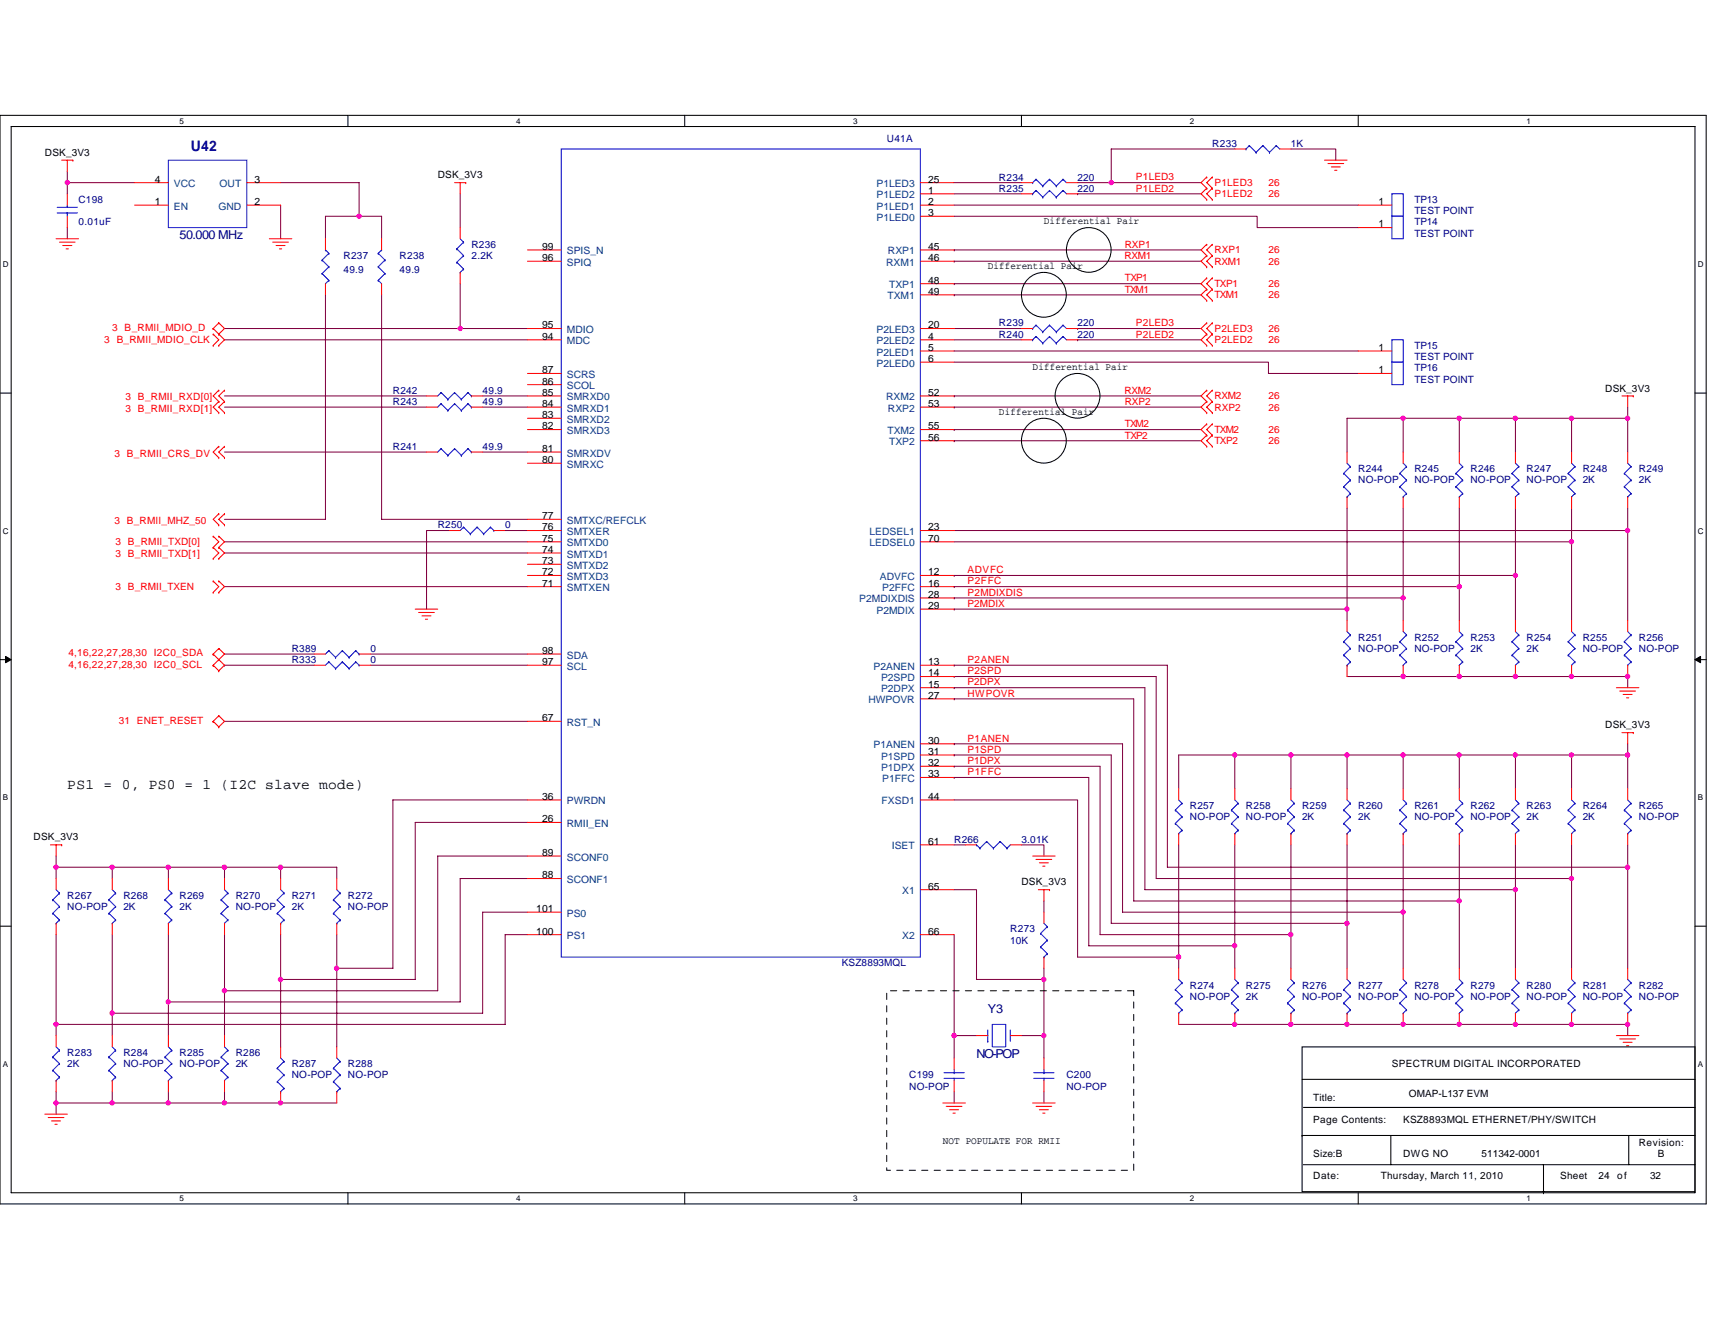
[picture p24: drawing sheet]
<svg xmlns="http://www.w3.org/2000/svg" width="279mm" height="216mm" viewBox="0 0 279 216" stroke-linecap="round" stroke-linejoin="round" font-family="sans-serif">
<defs><g id="words">
<text font-size="2.4" fill="#000080" x="31.1" y="24.6">U42</text>
<text font-size="2.4" x="11" y="128.5">PS1 = 0, PS0 = 1 (I2C slave mode)</text>
<g font-size="2" fill="#000080">
<text x="29.3" y="38.9">50.000 MHz</text>
<text x="160.9" y="165.1">Y3</text>
<text x="159.1" y="172.4">NO-POP</text>
</g>
<g font-size="1.7">
<text x="25.2" y="29.7">4</text>
<text x="41.5" y="29.7">3</text>
<text x="151.2" y="29.7">25</text>
<text x="25.2" y="33.4">1</text>
<text x="41.5" y="33.4">2</text>
<text x="151.2" y="31.6">1</text>
<text x="151.2" y="33.4">2</text>
<text x="151.2" y="35.2">3</text>
<text x="224.6" y="33.4">1</text>
<text x="88.3" y="40.7">99</text>
<text x="151.2" y="40.7">45</text>
<text x="224.6" y="37.1">1</text>
<text x="88.3" y="42.5">96</text>
<text x="151.2" y="46.2">48</text>
<text x="151.2" y="42.5">46</text>
<text x="88.3" y="53.5">95</text>
<text x="151.2" y="53.5">20</text>
<text x="151.2" y="48">49</text>
<text x="88.3" y="55.4">94</text>
<text x="151.2" y="55.4">4</text>
<text x="151.2" y="57.2">5</text>
<text x="151.2" y="59">6</text>
<text x="224.6" y="57.2">1</text>
<text x="88.3" y="60.8">87</text>
<text x="88.3" y="62.7">86</text>
<text x="88.3" y="64.5">85</text>
<text x="151.2" y="64.5">52</text>
<text x="224.6" y="60.8">1</text>
<text x="88.3" y="66.3">84</text>
<text x="88.3" y="68.1">83</text>
<text x="88.3" y="70">82</text>
<text x="151.2" y="71.8">56</text>
<text x="151.2" y="70">55</text>
<text x="151.2" y="66.3">53</text>
<text x="88.3" y="73.6">81</text>
<text x="88.3" y="75.5">80</text>
<text x="88.3" y="84.6">77</text>
<text x="88.3" y="86.4">76</text>
<text x="88.3" y="88.3">75</text>
<text x="151.2" y="86.4">23</text>
<text x="151.2" y="88.3">70</text>
<text x="88.3" y="90.1">74</text>
<text x="88.3" y="91.9">73</text>
<text x="88.3" y="93.7">72</text>
<text x="88.3" y="95.6">71</text>
<text x="151.2" y="93.7">12</text>
<text x="151.2" y="95.6">16</text>
<text x="151.2" y="97.4">28</text>
<text x="151.2" y="99.2">29</text>
<text x="88.3" y="106.6">98</text>
<text x="88.3" y="108.4">97</text>
<text x="151.2" y="110.2">14</text>
<text x="151.2" y="112">15</text>
<text x="151.2" y="108.4">13</text>
<text x="151.2" y="113.9">27</text>
<text x="88.3" y="117.5">67</text>
<text x="151.2" y="123">31</text>
<text x="151.2" y="124.8">32</text>
<text x="151.2" y="121.2">30</text>
<text x="88.3" y="130.3">36</text>
<text x="151.2" y="130.3">44</text>
<text x="151.2" y="126.7">33</text>
<text x="88.3" y="134">26</text>
<text x="151.2" y="137.6">61</text>
<text x="88.3" y="139.5">89</text>
<text x="88.3" y="143.1">88</text>
<text x="87.4" y="148.6">101</text>
<text x="151.2" y="144.9">65</text>
<text x="87.4" y="152.3">100</text>
<text x="151.2" y="152.3">66</text>
</g>
<g font-size="1.7" fill="#004080">
<text x="28.3" y="30.5">VCC</text>
<text x="28.3" y="34.2">EN</text>
<text x="35.6" y="34.2">GND</text>
<text x="35.8" y="30.5">OUT</text>
<text x="142.8" y="32.3">P1LED2</text>
<text x="142.8" y="34.2">P1LED1</text>
<text x="142.8" y="36">P1LED0</text>
<text x="142.8" y="30.5">P1LED3</text>
<text x="92.4" y="41.5">SPIS_N</text>
<text x="144.7" y="41.5">RXP1</text>
<text x="92.4" y="43.3">SPIQ</text>
<text x="144.4" y="43.3">RXM1</text>
<text x="144.8" y="47">TXP1</text>
<text x="144.6" y="48.8">TXM1</text>
<text x="92.4" y="54.3">MDIO</text>
<text x="92.4" y="56.1">MDC</text>
<text x="142.8" y="56.1">P2LED2</text>
<text x="142.8" y="57.9">P2LED1</text>
<text x="142.8" y="59.8">P2LED0</text>
<text x="142.8" y="54.3">P2LED3</text>
<text x="92.4" y="61.6">SCRS</text>
<text x="92.4" y="63.4">SCOL</text>
<text x="92.4" y="65.3">SMRXD0</text>
<text x="144.4" y="65.3">RXM2</text>
<text x="92.4" y="67.1">SMRXD1</text>
<text x="92.4" y="68.9">SMRXD2</text>
<text x="92.4" y="70.7">SMRXD3</text>
<text x="144.6" y="70.7">TXM2</text>
<text x="144.7" y="67.1">RXP2</text>
<text x="92.4" y="74.4">SMRXDV</text>
<text x="92.4" y="76.2">SMRXC</text>
<text x="144.8" y="72.6">TXP2</text>
<text x="92.4" y="85.4">SMTXC/REFCLK</text>
<text x="92.4" y="87.2">SMTXER</text>
<text x="92.4" y="89">SMTXD0</text>
<text x="141.7" y="87.2">LEDSEL1</text>
<text x="141.7" y="89">LEDSEL0</text>
<text x="92.4" y="90.8">SMTXD1</text>
<text x="92.4" y="92.7">SMTXD2</text>
<text x="92.4" y="94.5">SMTXD3</text>
<text x="143.4" y="94.5">ADVFC</text>
<text x="92.4" y="96.3">SMTXEN</text>
<text x="140" y="98.2">P2MDIXDIS</text>
<text x="142.8" y="100">P2MDIX</text>
<text x="143.7" y="96.3">P2FFC</text>
<text x="92.4" y="107.3">SDA</text>
<text x="92.4" y="109.1">SCL</text>
<text x="142.3" y="109.1">P2ANEN</text>
<text x="143.5" y="111">P2SPD</text>
<text x="143.5" y="112.8">P2DPX</text>
<text x="92.4" y="118.3">RST_N</text>
<text x="141.5" y="114.6">HWPOVR</text>
<text x="142.3" y="121.9">P1ANEN</text>
<text x="143.5" y="123.8">P1SPD</text>
<text x="143.5" y="125.6">P1DPX</text>
<text x="92.4" y="131.1">PWRDN</text>
<text x="143.6" y="131.1">FXSD1</text>
<text x="143.7" y="127.4">P1FFC</text>
<text x="92.4" y="134.7">RMII_EN</text>
<text x="92.4" y="140.2">SCONF0</text>
<text x="92.4" y="143.9">SCONF1</text>
<text x="145.3" y="138.4">ISET</text>
<text x="92.4" y="149.4">PS0</text>
<text x="147" y="145.7">X1</text>
<text x="92.4" y="153">PS1</text>
<text x="147" y="153">X2</text>
</g>
<g font-size="1.6" fill="#000080">
<text x="144.5" y="23.2">U41A</text>
<text x="197.5" y="23.9">R233</text>
<text x="210.3" y="23.9">1K</text>
<text x="162.8" y="29.4">R234</text>
<text x="175.6" y="29.4">220</text>
<text x="12.8" y="33.1">C198</text>
<text x="162.8" y="31.2">R235</text>
<text x="175.6" y="31.2">220</text>
<text x="230.4" y="33.1">TP13</text>
<text x="230.4" y="34.9">TEST POINT</text>
<text x="12.8" y="36.7">0.01uF</text>
<text x="76.8" y="40.4">R236</text>
<text x="230.4" y="36.7">TP14</text>
<text x="230.4" y="38.6">TEST POINT</text>
<text x="56" y="42.2">R237</text>
<text x="56" y="44.4">49.9</text>
<text x="65.1" y="42.2">R238</text>
<text x="65.1" y="44.4">49.9</text>
<text x="76.8" y="42.2">2.2K</text>
<text x="162.8" y="53.2">R239</text>
<text x="175.6" y="53.2">220</text>
<text x="162.8" y="55">R240</text>
<text x="175.6" y="55">220</text>
<text x="230.4" y="56.9">TP15</text>
<text x="230.4" y="58.7">TEST POINT</text>
<text x="64" y="66">R243</text>
<text x="64" y="64.2">R242</text>
<text x="78.6" y="66">49.9</text>
<text x="78.6" y="64.2">49.9</text>
<text x="230.4" y="60.5">TP16</text>
<text x="230.4" y="62.3">TEST POINT</text>
<text x="64" y="73.3">R241</text>
<text x="78.6" y="73.3">49.9</text>
<text x="221.3" y="77">R244</text>
<text x="230.4" y="77">R245</text>
<text x="239.6" y="77">R246</text>
<text x="248.7" y="77">R247</text>
<text x="257.9" y="77">R248</text>
<text x="267" y="77">R249</text>
<text x="221.3" y="78.8">NO-POP</text>
<text x="230.4" y="78.8">NO-POP</text>
<text x="239.6" y="78.8">NO-POP</text>
<text x="248.7" y="78.8">NO-POP</text>
<text x="257.9" y="78.8">2K</text>
<text x="267" y="78.8">2K</text>
<text x="71.3" y="86.1">R250</text>
<text x="82.3" y="86.1">0</text>
<text x="47.5" y="106.2">R389</text>
<text x="60.3" y="106.2">0</text>
<text x="221.3" y="104.4">R251</text>
<text x="221.3" y="106.2">NO-POP</text>
<text x="230.4" y="104.4">R252</text>
<text x="230.4" y="106.2">NO-POP</text>
<text x="239.6" y="104.4">R253</text>
<text x="239.6" y="106.2">2K</text>
<text x="248.7" y="104.4">R254</text>
<text x="248.7" y="106.2">2K</text>
<text x="257.9" y="104.4">R255</text>
<text x="257.9" y="106.2">NO-POP</text>
<text x="267" y="104.4">R256</text>
<text x="267" y="106.2">NO-POP</text>
<text x="47.5" y="108.1">R333</text>
<text x="60.3" y="108.1">0</text>
<text x="193.8" y="131.8">R257</text>
<text x="203" y="131.8">R258</text>
<text x="212.1" y="131.8">R259</text>
<text x="221.3" y="131.8">R260</text>
<text x="230.4" y="131.8">R261</text>
<text x="239.6" y="131.8">R262</text>
<text x="248.7" y="131.8">R263</text>
<text x="257.9" y="131.8">R264</text>
<text x="267" y="131.8">R265</text>
<text x="155.4" y="137.3">R266</text>
<text x="166.4" y="137.3">3.01K</text>
<text x="193.8" y="133.6">NO-POP</text>
<text x="203" y="133.6">NO-POP</text>
<text x="212.1" y="133.6">2K</text>
<text x="221.3" y="133.6">2K</text>
<text x="230.4" y="133.6">NO-POP</text>
<text x="239.6" y="133.6">NO-POP</text>
<text x="248.7" y="133.6">2K</text>
<text x="257.9" y="133.6">2K</text>
<text x="267" y="133.6">NO-POP</text>
<text x="11" y="146.5">R267</text>
<text x="11" y="148.3">NO-POP</text>
<text x="20.1" y="146.5">R268</text>
<text x="20.1" y="148.3">2K</text>
<text x="29.3" y="146.5">R269</text>
<text x="29.3" y="148.3">2K</text>
<text x="38.4" y="146.5">R270</text>
<text x="38.4" y="148.3">NO-POP</text>
<text x="47.5" y="146.5">R271</text>
<text x="47.5" y="148.3">2K</text>
<text x="56.7" y="146.5">R272</text>
<text x="56.7" y="148.3">NO-POP</text>
<text x="164.6" y="151.9">R273</text>
<text x="164.6" y="153.8">10K</text>
<text x="137.2" y="157.4">KSZ8893MQL</text>
<text x="193.8" y="161.1">R274</text>
<text x="203" y="161.1">R275</text>
<text x="212.1" y="161.1">R276</text>
<text x="221.3" y="161.1">R277</text>
<text x="230.4" y="161.1">R278</text>
<text x="239.6" y="161.1">R279</text>
<text x="248.7" y="161.1">R280</text>
<text x="257.9" y="161.1">R281</text>
<text x="267" y="161.1">R282</text>
<text x="193.8" y="162.9">NO-POP</text>
<text x="203" y="162.9">2K</text>
<text x="212.1" y="162.9">NO-POP</text>
<text x="221.3" y="162.9">NO-POP</text>
<text x="230.4" y="162.9">NO-POP</text>
<text x="239.6" y="162.9">NO-POP</text>
<text x="248.7" y="162.9">NO-POP</text>
<text x="257.9" y="162.9">NO-POP</text>
<text x="267" y="162.9">NO-POP</text>
<text x="11" y="172.1">R283</text>
<text x="11" y="173.9">2K</text>
<text x="20.1" y="172.1">R284</text>
<text x="20.1" y="173.9">NO-POP</text>
<text x="29.3" y="172.1">R285</text>
<text x="29.3" y="173.9">NO-POP</text>
<text x="38.4" y="172.1">R286</text>
<text x="38.4" y="173.9">2K</text>
<text x="47.5" y="173.9">R287</text>
<text x="56.7" y="173.9">R288</text>
<text x="47.5" y="175.7">NO-POP</text>
<text x="56.7" y="175.7">NO-POP</text>
<text x="148.1" y="175.7">C199</text>
<text x="148.1" y="177.5">NO-POP</text>
<text x="173.7" y="175.7">C200</text>
<text x="173.7" y="177.5">NO-POP</text>
</g>
<g font-size="1.6">
<text x="7.3" y="25.4">DSK_3V3</text>
<text x="71.3" y="29">DSK_3V3</text>
<text x="170.1" y="36.5">Differential Pair</text>
<text x="160.9" y="43.8">Differential Pair</text>
<text x="168.2" y="60.3">Differential Pair</text>
<text x="261.5" y="63.8">DSK_3V3</text>
<text x="162.8" y="67.6">Differential Pair</text>
<text x="261.5" y="118.7">DSK_3V3</text>
<text x="5.5" y="136.9">DSK_3V3</text>
<text x="166.4" y="144.3">DSK_3V3</text>
<text x="226.8" y="173.9">SPECTRUM DIGITAL INCORPORATED</text>
<text x="214" y="179.4">Title:</text>
<text x="229.5" y="178.8">OMAP-L137 EVM</text>
<text x="214" y="183">Page Contents:</text>
<text x="228.6" y="183">KSZ8893MQL ETHERNET/PHY/SWITCH</text>
<text x="153.6" y="186.5">NOT POPULATE FOR RMII</text>
<text x="214" y="188.5">Size:B</text>
<text x="228.6" y="188.5">DWG NO</text>
<text x="241.4" y="188.5">511342-0001</text>
<text x="267" y="186.7">Revision:</text>
<text x="270.1" y="188.5">B</text>
<text x="214" y="192.2">Date:</text>
<text x="224.9" y="192.2">Thursday, March 11, 2010</text>
<text x="254.2" y="192.2">Sheet</text>
<text x="260.4" y="192.2">24</text>
<text x="263.5" y="192.2">of</text>
<text x="268.8" y="192.2">32</text>
</g>
<g font-size="1.6" fill="#f00">
<text x="185.1" y="29.4">P1LED3</text>
<text x="185.1" y="31.2">P1LED2</text>
<text x="197.9" y="32.2">P1LED2</text>
<text x="197.9" y="30.3">P1LED3</text>
<text x="206.6" y="32.2">26</text>
<text x="206.6" y="30.3">26</text>
<text x="183.2" y="40.4">RXP1</text>
<text x="197.9" y="41.3">RXP1</text>
<text x="206.6" y="41.3">26</text>
<text x="183.2" y="42.2">RXM1</text>
<text x="183.2" y="45.9">TXP1</text>
<text x="183.2" y="47.7">TXM1</text>
<text x="197.8" y="43.1">RXM1</text>
<text x="197.9" y="46.8">TXP1</text>
<text x="206.6" y="43.1">26</text>
<text x="206.7" y="46.8">26</text>
<text x="18.3" y="53.9">3 B_RMII_MDIO_D</text>
<text x="185.1" y="53.2">P2LED3</text>
<text x="197.9" y="48.6">TXM1</text>
<text x="206.7" y="48.6">26</text>
<text x="17" y="55.9">3 B_RMII_MDIO_CLK</text>
<text x="185.1" y="55">P2LED2</text>
<text x="197.9" y="54.1">P2LED3</text>
<text x="197.9" y="55.9">P2LED2</text>
<text x="206.6" y="54.1">26</text>
<text x="206.6" y="55.9">26</text>
<text x="20.5" y="65.3">3 B_RMII_RXD[0]</text>
<text x="183.2" y="64.2">RXM2</text>
<text x="183.2" y="66">RXP2</text>
<text x="197.8" y="65.1">RXM2</text>
<text x="206.6" y="65.1">26</text>
<text x="20.5" y="67.1">3 B_RMII_RXD[1]</text>
<text x="183.2" y="69.6">TXM2</text>
<text x="183.2" y="71.5">TXP2</text>
<text x="197.9" y="66.9">RXP2</text>
<text x="197.9" y="70.6">TXM2</text>
<text x="206.6" y="66.9">26</text>
<text x="206.7" y="70.6">26</text>
<text x="18.6" y="74.4">3 B_RMII_CRS_DV</text>
<text x="197.9" y="72.4">TXP2</text>
<text x="206.7" y="72.4">26</text>
<text x="18.6" y="85.4">3 B_RMII_MHZ_50</text>
<text x="18.8" y="88.9">3 B_RMII_TXD[0]</text>
<text x="18.8" y="90.7">3 B_RMII_TXD[1]</text>
<text x="157.6" y="93.4">ADVFC</text>
<text x="157.6" y="95.2">P2FFC</text>
<text x="18.8" y="96.2">3 B_RMII_TXEN</text>
<text x="157.6" y="98.9">P2MDIX</text>
<text x="157.6" y="97.1">P2MDIXDIS</text>
<text x="11.2" y="107">4,16,22,27,28,30 I2C0_SDA</text>
<text x="11.2" y="108.8">4,16,22,27,28,30 I2C0_SCL</text>
<text x="157.6" y="109.9">P2SPD</text>
<text x="157.6" y="111.7">P2DPX</text>
<text x="157.6" y="113.5">HWPOVR</text>
<text x="157.6" y="108">P2ANEN</text>
<text x="19.4" y="117.9">31 ENET_RESET</text>
<text x="157.6" y="120.8">P1ANEN</text>
<text x="157.6" y="122.7">P1SPD</text>
<text x="157.6" y="124.5">P1DPX</text>
<text x="157.6" y="126.3">P1FFC</text>
</g>
<g font-size="1.3">
<text x="29.3" y="20.2">5</text>
<text x="84.1" y="20.2">4</text>
<text x="139" y="20.2">3</text>
<text x="193.8" y="20.2">2</text>
<text x="248.7" y="20.2">1</text>
<text x=".5" y="43.5">D</text>
<text x="276.6" y="43.5">D</text>
<text x=".5" y="87">C</text>
<text x="276.6" y="87">C</text>
<text x=".5" y="130.4">B</text>
<text x="276.6" y="130.4">B</text>
<text x=".5" y="173.8">A</text>
<text x="276.6" y="173.8">A</text>
<text x="29.3" y="195.7">5</text>
<text x="84.1" y="195.7">4</text>
<text x="139" y="195.7">3</text>
<text x="193.8" y="195.7">2</text>
<text x="248.7" y="195.7">1</text>
</g>
</g></defs>
<path d="M0 18.8h278v177.4h-278zM1.8 20.6h274.3v173.8h-274.3z" fill="none" stroke="#000" stroke-width=".17"/>
<g fill="#fff">
<path d="M29.3 19h.7v1.4h-.7z"/>
<path d="M29.3 194.5h.7v1.5h-.7z"/>
</g>
<path d="M56.7 18.8v1.8M56.7 194.4v1.8" fill="none" stroke="#000" stroke-width=".17"/>
<g fill="#fff">
<path d="M84.1 19h.7v1.4h-.7z"/>
<path d="M84.1 194.5h.7v1.5h-.7z"/>
</g>
<path d="M111.5 18.8v1.8M111.5 194.4v1.8" fill="none" stroke="#000" stroke-width=".17"/>
<g fill="#fff">
<path d="M139 19h.7v1.4h-.7z"/>
<path d="M139 194.5h.7v1.5h-.7z"/>
</g>
<path d="M166.4 18.8v1.8M166.4 194.4v1.8" fill="none" stroke="#000" stroke-width=".17"/>
<g fill="#fff">
<path d="M193.8 19h.8v1.4h-.8z"/>
<path d="M193.8 194.5h.8v1.5h-.8z"/>
</g>
<path d="M221.3 18.8v1.8M221.3 194.4v1.8" fill="none" stroke="#000" stroke-width=".17"/>
<g fill="#fff">
<path d="M248.7 19h.7v1.4h-.7z"/>
<path d="M248.7 194.5h.7v1.5h-.7z"/>
<path d="M.5 42.3h.9v1.5h-.9z"/>
<path d="M276.6 42.3h1v1.5h-1z"/>
<path d="M.5 85.8h.9v1.4h-.9z"/>
<path d="M276.6 85.8h1v1.4h-1z"/>
</g>
<path d="M0 64.1h1.8M276.1 64.1h1.9" fill="none" stroke="#000" stroke-width=".17"/>
<g fill="#fff">
<path d="M.5 129.2h.8v1.5h-.8z"/>
<path d="M276.6 129.2h.9v1.5h-.9z"/>
</g>
<path d="M0 107.5h1.8M276.1 107.5h1.9" fill="none" stroke="#000" stroke-width=".17"/>
<path d="M.9 107l.9 .5-.9 .5zM276.1 107.5l1-.5v1z" fill="#000" stroke="#000" stroke-width=".16"/>
<g fill="#fff">
<path d="M.5 172.6h.8v1.5h-.8z"/>
<path d="M276.6 172.6h.9v1.5h-.9z"/>
</g>
<g fill="none" stroke="#000" stroke-width=".17">
<path d="M0 150.9h1.8M276.1 150.9h1.9M212.1 170.6h64v23.6h-64zM212.1 175.9h64M212.1 185h.1M212.1 185h64M212.3 189.8h63.8M212.3 180.4h63.8M226.6 185v4.8M251.5 194.4h.1M251.5 189.8v4.6M265.3 185v4.8"/>
<circle cx="170.1" cy="48" r="3.7"/>
<circle cx="177.4" cy="40.7" r="3.6"/>
<circle cx="170.1" cy="71.8" r="3.7"/>
<circle cx="175.6" cy="64.5" r="3.6"/>
</g>
<g fill="none" stroke="#800040" stroke-width=".17">
<path d="M11 27.9v1.9M11 37.1v1.8M11 29.8h10.9M11 29.8v1.8M45.7 33.4v5.5M45.7 29.8h12.8v5.4M58.5 35.2h-5.5v3.7M58.5 35.2h3.7v3.7M75 31.6v5.5M155.4 31.6h11M155.4 29.8h11M155.4 33.4h65.9"/>
<path d="M155.4 35.2h49.4v1.9h16.5M175.6 31.6h.1M175.6 29.8h5.4M175.6 31.6h20.1M181 29.8h.1M181 29.8h14.7M201.2 24.3h-20.2v5.5M210.3 24.3h7.3v1.8M36.6 55.4h49.3M36.6 53.5h38.4M53 48v36.6h-16.4M62.2 48v36.6h23.7"/>
<path d="M75 53.5h10.9M75 46.2v7.3M155.4 40.7h.1M155.4 42.6h.1M155.4 46.2h.1M155.4 48h.1M155.4 55.4h11M155.4 57.2h65.9M155.4 53.5h11M155.4 59h51.3v1.9h14.6M155.4 40.7h40.3M155.4 42.6h40.3"/>
<path d="M155.4 46.2h40.3M155.4 48h40.3M175.6 55.4h.1M175.6 53.5h.1M175.6 55.4h20.1M175.6 53.5h20.1M36.6 64.5h32.9M36.6 66.3h32.9M36.6 73.7h32.9M78.6 64.5h7.3M78.6 66.3h7.3M78.6 73.7h7.3"/>
<path d="M155.4 66.3h.1M155.4 70h.1M155.4 71.8h.1M155.4 64.5h.1M155.4 66.3h40.3M155.4 70h40.3M155.4 71.8h40.3M155.4 64.5h40.3M228.6 68.2v5.5M228.6 68.2h9.1M228.6 68.2h-9.1v5.5M237.7 68.2v5.5"/>
<path d="M237.7 68.2h18.3M246.9 68.2v5.5M256 68.2v5.5M256 68.2h9.2v5.5M265.2 66.3v1.9M36.6 88.3h49.3M36.6 90.1h49.3M36.6 95.6h49.3M73.2 86.4h-3.7v12.9M82.3 86.4h3.6M155.4 93.8h.1M155.4 99.3h.1"/>
<path d="M155.4 97.4h.1M155.4 95.6h.1M155.4 88.3h100.6M155.4 86.4h109.8M155.4 93.8h91.5M155.4 99.3h64.1M155.4 97.4h73.2M155.4 95.6h82.3M219.5 99.3v1.8M219.5 82.8v16.5M228.6 97.4v3.7M228.6 82.8v14.6"/>
<path d="M237.7 95.6v5.5M237.7 82.8v12.8M246.9 93.8v7.3M246.9 82.8v11M256 82.8v5.5M256 88.3v12.8M265.2 86.4v14.7M265.2 82.8v3.6M36.6 117.5h49.3M36.6 106.6h14.6M36.6 108.4h.1M36.6 108.4h14.6"/>
<path d="M60.3 108.4h25.6M60.3 106.6h25.6M155.4 110.2h.1M155.4 112.1h.1M155.4 113.9h.1M155.4 113.9h29.3v32.9h53M155.4 112.1h31.1v32.9h60.4M155.4 110.2h33v33h67.6M155.4 108.4h34.8v32.9h75M155.4 108.4h.1M219.5 110.2h45.7v1.9M9.1 139.5v1.8"/>
<path d="M85.9 139.5h-14.6v21.9h-34.7M85.9 134h-18.3v25.6h-21.9M85.9 130.3h-21.9v27.5h-9.1M155.4 137.7h1.9M155.4 130.3h20.2v25.7h16.4M155.4 121.2h.1M155.4 126.7h.1M155.4 123h.1M155.4 124.9h.1M155.4 126.7h22v27.4h23.8M155.4 124.9h23.8v27.4h31.1M155.4 123h25.6v27.5h38.5"/>
<path d="M155.4 121.2h27.5v27.4h45.7M166.4 137.7h3.7v1.8M192 137.7v18.3M201.2 123v5.5M201.2 123h-9.2v5.5M201.2 137.7v16.4M201.2 123h9.1M210.3 123v5.5M210.3 123h9.2M210.3 137.7v14.6M219.5 123h9.1v5.5M219.5 123v5.5"/>
<path d="M219.5 137.7v12.8M228.6 123h9.1v5.5M228.6 137.7v10.9M237.7 137.7v9.1M237.7 123h9.2M246.9 123v5.5M246.9 137.7v7.3M246.9 123h9.1M256 123v5.5M256 123h9.2M256 137.7v5.5M265.2 121.2v1.8"/>
<path d="M265.2 123v5.5M265.2 137.7v3.6M9.1 141.3h9.2M9.1 141.3v1.9M9.1 152.3v14.6M18.3 141.3v1.9M18.3 141.3h9.1M18.3 152.3v12.8M27.4 141.3h9.2M27.4 141.3v1.9M27.4 152.3v11M36.6 141.3v1.9"/>
<path d="M36.6 141.3h9.1M36.6 152.3v9.1M45.7 141.3h9.2v1.9M45.7 141.3v1.9M45.7 159.6v11M45.7 152.3v7.3M54.9 157.8v12.8M54.9 152.3v5.5M85.9 152.3h-3.6v14.6h-73.2M85.9 148.6h-7.3v16.5h-60.3M85.9 143.2h-10.9v20.1h-47.6M155.4 152.3v16.4"/>
<path d="M155.4 145h3.7v14.6h11M170.1 159.6v9.1M170.1 146.8v1.8M170.1 157.8v1.8M192 156v1.8M201.2 154.1v3.7M210.3 152.3v5.5M219.5 150.5v7.3M228.6 148.6v9.2M237.7 146.8v11M246.9 145v12.8M256 143.2v14.6"/>
<path d="M265.2 141.3v16.5M9.1 179.7v1.8M9.1 179.7h9.2M9.1 177.9v1.8M9.1 166.9v1.8M18.3 177.9v1.8M18.3 165.1v3.6M18.3 179.7h9.1M27.4 177.9v1.8M27.4 163.3v5.4M27.4 179.7h9.2M36.6 177.9v1.8"/>
<path d="M36.6 179.7h18.3M36.6 161.4v7.3M155.4 168.7v3.7M155.4 168.7h3.7M155.4 177.9v1.8M166.4 168.7h3.7M170.1 168.7v3.7M170.1 177.9v1.8M192 166.9h73.2v1.8"/>
</g>
<g fill="none" stroke="#f00" stroke-width=".17">
<path d="M9.1 38.9h3.7M9.7 39.5h2.5M10.1 26.1h1.8M11 26.1v1.8M11 31.6v1.8M11 35.2v1.9M11.9 26.1h.1M21.9 29.8h5.5M21.9 33.4h5.5M40.2 29.8h5.5M40.2 33.4h5.5M43.9 38.9h3.6"/>
<path d="M44.4 39.5h2.6M53 38.9v1.8M62.2 38.9v1.8M74.1 29.8h1.8M75 29.8v1.8M75 37.1v1.8M75.9 29.8h.1M149.9 29.8h5.5M149.9 33.4h5.5M149.9 31.6h5.5M149.9 35.2h5.5M166.4 29.8h1.8"/>
<path d="M166.4 31.6h1.8M173.7 29.8h1.9M173.7 31.6h1.9M196.6 39.8h.1M196.6 30.7h.1M196.6 32.5h.1M196.6 28.9h.1M196.6 39.8l-.9 .9 .9 1M196.6 30.7l-.9 .9 .9 .9M196.6 28.9l-.9 .9 .9 .9M197.5 39.8h.1M197.5 32.5h.1"/>
<path d="M197.5 30.7h.1M197.5 28.9h.1M197.5 39.8l-.9 .9 .9 1M197.5 30.7l-.9 .9 .9 .9M197.5 28.9l-.9 .9 .9 .9M201.2 24.3h1.8M208.5 24.3h1.8M215.8 26.1h3.7M216.3 26.6h2.6M216.9 27.2h1.5M217.4 27.7h.4M221.3 33.4h5.5"/>
<path d="M221.3 37.1h5.5M10.2 40h1.5M10.8 40.6h.4M34.7 53.5h.1M34.7 56.3h.1M34.7 54.4h.1M34.7 53.5l.9 .9M34.7 54.4l.9 1-.9 .9M35.6 52.6h.1M35.6 54.4h.1M35.6 56.3h.1M35.6 52.6l1 .9-1 .9"/>
<path d="M35.6 52.6l-.9 .9M35.6 54.4l1 1-1 .9M45 40h1.4M45.5 40.6h.4M53 46.2v1.8M62.2 46.2v1.8M75 44.4v1.8M85.9 55.4h5.5M85.9 53.5h5.5M85.9 40.7h5.5M85.9 42.6h5.5M149.9 55.4h5.5"/>
<path d="M149.9 53.5h5.5M149.9 57.2h5.5M149.9 59h5.5M149.9 40.7h5.5M149.9 42.6h5.5M149.9 46.2h5.5M149.9 48h5.5M166.4 55.4h1.8M166.4 53.5h1.8M173.7 55.4h1.9M173.7 53.5h1.9M196.6 41.7h.1"/>
<path d="M196.6 43.5h.1M196.6 45.3h.1M196.6 47.1h.1M196.6 49h.1M196.6 52.6h.1M196.6 54.4h.1M196.6 56.3h.1M196.6 41.7l-.9 .9 .9 .9M196.6 45.3l-.9 .9 .9 .9M196.6 47.1l-.9 .9 .9 1M196.6 52.6l-.9 .9 .9 .9M196.6 54.4l-.9 1 .9 .9"/>
<path d="M197.5 41.7h.1M197.5 43.5h.1M197.5 47.1h.1M197.5 45.3h.1M197.5 49h.1M197.5 54.4h.1M197.5 52.6h.1M197.5 56.3h.1M197.5 41.7l-.9 .9 .9 .9M197.5 45.3l-.9 .9 .9 .9M197.5 47.1l-.9 .9 .9 1M197.5 52.6l-.9 .9 .9 .9"/>
<path d="M197.5 54.4l-.9 1 .9 .9M221.3 57.2h5.5M35.6 63.6h.1M35.6 65.4h.1M35.6 67.2h.1M35.6 72.7h.1M35.6 74.6h.1M35.6 63.6l-.9 .9 .9 .9M35.6 65.4l-.9 .9 .9 .9M35.6 72.7l-.9 1 .9 .9M36.6 63.6h.1M36.6 65.4h.1"/>
<path d="M36.6 67.2h.1M36.6 72.7h.1M36.6 74.6h.1M36.6 63.6l-1 .9 1 .9M36.6 65.4l-1 .9 1 .9M36.6 72.7l-1 1 1 .9M69.5 64.5h1.8M69.5 66.3h1.8M69.5 73.7h1.8M76.8 64.5h1.8M76.8 66.3h1.8M76.8 73.7h1.8"/>
<path d="M85.9 64.5h5.5M85.9 60.9h5.5M85.9 66.3h5.5M85.9 73.7h5.5M85.9 70h5.5M85.9 62.7h5.5M85.9 68.2h5.5M85.9 75.5h5.5M149.9 64.5h5.5M149.9 66.3h5.5M149.9 70h5.5M149.9 71.8h5.5"/>
<path d="M196.6 65.4h.1M196.6 67.2h.1M196.6 69.1h.1M196.6 70.9h.1M196.6 63.6h.1M196.6 72.7h.1M196.6 65.4l-.9 .9 .9 .9M196.6 69.1l-.9 .9 .9 .9M196.6 63.6l-.9 .9 .9 .9M196.6 70.9l-.9 .9 .9 .9M197.5 67.2h.1M197.5 65.4h.1"/>
<path d="M197.5 70.9h.1M197.5 69.1h.1M197.5 63.6h.1M197.5 72.7h.1M197.5 65.4l-.9 .9 .9 .9M197.5 69.1l-.9 .9 .9 .9M197.5 63.6l-.9 .9 .9 .9M197.5 70.9l-.9 .9 .9 .9M219.5 73.7v1.8M221.3 60.9h5.5M228.6 73.7v1.8M237.7 73.7v1.8"/>
<path d="M246.9 73.7v1.8M256 73.7v1.8M264.2 64.5h1.9M265.2 64.5v1.8M265.2 73.7v1.8M266.1 64.5h.1M34.7 96.5h.1M34.7 94.7h.1M34.7 89.2h.1M34.7 87.4h.1M34.7 91h.1M34.7 94.7l.9 .9-.9 .9"/>
<path d="M34.7 87.4l.9 .9-.9 .9M34.7 89.2l.9 .9-.9 .9M35.6 83.7h.1M35.6 85.5h.1M35.6 94.7h.1M35.6 96.5h.1M35.6 87.4h.1M35.6 89.2h.1M35.6 91h.1M35.6 83.7l-.9 .9 .9 .9M35.6 94.7l1 .9-1 .9M35.6 87.4l1 .9-1 .9"/>
<path d="M35.6 89.2l1 .9-1 .9M36.6 83.7h.1M36.6 85.5h.1M36.6 83.7l-1 .9 1 .9M67.6 99.3h3.7M68.2 99.8h2.6M73.2 86.4h1.8M80.5 86.4h1.8M85.9 86.4h5.5M85.9 93.8h5.5M85.9 95.6h5.5M85.9 84.6h5.5"/>
<path d="M85.9 88.3h5.5M85.9 90.1h5.5M85.9 91.9h5.5M149.9 86.4h5.5M149.9 93.8h5.5M149.9 95.6h5.5M149.9 97.4h5.5M149.9 99.3h5.5M149.9 88.3h5.5M219.5 81v1.8M228.6 81v1.8M237.7 81v1.8"/>
<path d="M246.9 81v1.8M256 81v1.8M265.2 81v1.8M34.7 117.5h.1M34.7 106.6h.1M34.7 108.4h.1M34.7 117.5l.9 .9M34.7 106.6l.9 .9M34.7 108.4l.9 .9M35.6 116.6h.1M35.6 118.4h.1M35.6 107.5h.1"/>
<path d="M35.6 105.7h.1M35.6 109.3h.1M35.6 116.6l1 .9-1 .9M35.6 116.6l-.9 .9M35.6 105.7l1 .9-1 .9M35.6 105.7l-.9 .9M35.6 107.5l1 .9-1 .9M35.6 107.5l-.9 .9M51.2 108.4h1.8M51.2 106.6h1.8M58.5 108.4h1.8M58.5 106.6h1.8"/>
<path d="M68.7 100.4h1.5M69.3 100.9h.4M85.9 108.4h5.5M85.9 106.6h5.5M85.9 117.5h5.5M149.9 108.4h5.5M149.9 110.2h5.5M149.9 112.1h5.5M149.9 113.9h5.5M219.5 101.1v1.8M219.5 108.4v1.8M228.6 101.1v1.8"/>
<path d="M228.6 108.4v1.8M237.7 101.1v1.8M237.7 108.4v1.8M246.9 101.1v1.8M246.9 108.4v1.8M256 101.1v1.8M256 108.4v1.8M263.3 112.1h3.7M263.9 112.6h2.5M264.2 119.4h1.9M264.4 113.2h1.5M265 113.7h.3"/>
<path d="M265.2 119.4v1.8M265.2 101.1v1.8M265.2 108.4v1.8M266.1 119.4h.1M8.2 137.7h1.9M9.1 137.7v1.8M10.1 137.7h.1M85.9 134h5.5M85.9 130.3h5.5M85.9 139.5h5.5M149.9 137.7h5.5M149.9 121.2h5.5"/>
<path d="M149.9 123h5.5M149.9 124.9h5.5M149.9 126.7h5.5M149.9 130.3h5.5M157.3 137.7h1.8M164.6 137.7h1.8M168.2 139.5h3.7M192 128.5v1.8M192 135.8v1.9M201.2 128.5v1.8M201.2 135.8v1.9M210.3 128.5v1.8"/>
<path d="M210.3 135.8v1.9M219.5 128.5v1.8M219.5 135.8v1.9M228.6 128.5v1.8M228.6 135.8v1.9M237.7 128.5v1.8M237.7 135.8v1.9M246.9 128.5v1.8M246.9 135.8v1.9M256 128.5v1.8M256 135.8v1.9M265.2 128.5v1.8"/>
<path d="M265.2 135.8v1.9M9.1 143.2v1.8M9.1 150.5v1.8M18.3 143.2v1.8M18.3 150.5v1.8M27.4 143.2v1.8M27.4 150.5v1.8M36.6 143.2v1.8M36.6 150.5v1.8M45.7 143.2v1.8M45.7 150.5v1.8M54.9 143.2v1.8"/>
<path d="M54.9 150.5v1.8M85.9 148.6h5.5M85.9 152.3h5.5M85.9 143.2h5.5M149.9 145h5.5M149.9 152.3h5.5M168.8 140h2.5M169.2 145h1.8M169.3 140.6h1.5M169.9 141.1h.3M170.1 145v1.8M170.1 148.6v1.9"/>
<path d="M170.1 156v1.8M171 145h.1M192 157.8v1.8M201.2 157.8v1.8M210.3 157.8v1.8M219.5 157.8v1.8M228.6 157.8v1.8M237.7 157.8v1.8M246.9 157.8v1.8M256 157.8v1.8M265.2 157.8v1.8M9.1 168.7v1.9"/>
<path d="M9.1 176.1v1.8M18.3 168.7v1.9M18.3 176.1v1.8M27.4 168.7v1.9M27.4 176.1v1.8M36.6 168.7v1.9M36.6 176.1v1.8M45.7 170.6v1.8M45.7 177.9v1.8M54.9 170.6v1.8M54.9 177.9v1.8M153.6 179.7h3.7"/>
<path d="M155.4 172.4v1.8M155.4 176.1v1.8M159.1 168.7h1.8M164.6 168.7h1.8M168.2 179.7h3.7M170.1 172.4v1.8M170.1 176.1v1.8M192 165.1v1.8M201.2 165.1v1.8M210.3 165.1v1.8M219.5 165.1v1.8M228.6 165.1v1.8"/>
<path d="M237.7 165.1v1.8M246.9 165.1v1.8M256 165.1v1.8M263.3 168.7h3.7M263.9 169.3h2.5M264.4 169.8h1.5M265 170.4h.3M265.2 165.1v1.8M7.3 181.5h3.7M7.9 182.1h2.5M8.4 182.6h1.5M9 183.2h.3"/>
<path d="M154.2 180.3h2.5M154.7 180.8h1.5M155.3 181.4h.3M168.8 180.3h2.5M169.3 180.8h1.5M169.9 181.4h.3"/>
</g>
<path d="M144.5 161.4h40.2v29.3h-40.2z" fill="none" stroke="#000" stroke-width=".16" stroke-dasharray="1 1 1 1 1 1 1 1"/>
<g fill="none" stroke="#00f" stroke-width=".17">
<path d="M9.3 34.7h3.3M9.3 33.8h3.3M11 33.4v.4M11 34.7h.1M11 34.7v.5M27.4 26.1h12.8v11h-12.8zM75 38.9l.5 .6M75.5 39.5h.1M75.5 39.5l-1.1 1.1M91.4 24.3h58.5v131.7h-58.5zM168.2 29.8h.1M168.2 31.6h.1"/>
<path d="M168.8 29.2h.1M168.8 31h.1M168.8 29.2l1.1 1.1M168.8 29.2l-.6 .6M168.8 31l1.1 1.1M168.8 31l-.6 .6M169.9 30.3h.1M169.9 32.1h.1M171 29.2h.1M171 31h.1M171 29.2l1.1 1.1M171 29.2l-1.1 1.1"/>
<path d="M171 31l1.1 1.1M171 31l-1.1 1.1M172.1 30.3h.1M172.1 32.1h.1M173.2 29.2h.1M173.2 31h.1M173.2 29.2l.5 .6M173.2 29.2l-1.1 1.1M173.2 31l.5 .6M173.2 31l-1.1 1.1M203 24.3h.1M203.5 23.7h.1"/>
<path d="M203.5 23.7l1.1 1.1M203.5 23.7l-.5 .6M204.6 24.8h.1M205.7 23.7h.1M205.7 23.7l1.1 1.1M205.7 23.7l-1.1 1.1M206.8 24.8h.1M207.9 23.7h.1M207.9 23.7l.6 .6M207.9 23.7l-1.1 1.1M226.8 35.2h1.8v3.7h-1.8zM226.8 31.6h1.8v3.6h-1.8z"/>
<path d="M52.5 44.6h.1M52.5 42.4h.1M52.5 44.6l1.1 1.1M52.5 42.4l1.1 1.1M53 40.7h.1M53 40.7l.6 .6M53.6 45.7h.1M53.6 43.5h.1M53.6 41.3h.1M53.6 45.7l-.6 .5M53.6 43.5l-1.1 1.1M53.6 41.3l-1.1 1.1"/>
<path d="M61.6 45.7h.1M61.6 43.5h.1M61.6 41.3h.1M61.6 45.7l.6 .5M61.6 43.5l1.1 1.1M61.6 41.3l1.1 1.1M62.2 40.7h.1M62.2 40.7l-.6 .6M62.7 44.6h.1M62.7 42.4h.1M62.7 44.6l-1.1 1.1M62.7 42.4l-1.1 1.1"/>
<path d="M74.4 40.6h.1M74.4 42.7h.1M74.4 40.6l1.1 1.1M74.4 42.7l1.1 1.1M75 44.4h.1M75.5 41.7h.1M75.5 43.8h.1M75.5 41.7l-1.1 1M75.5 43.8l-.5 .6M168.2 55.4h.1M168.2 53.5h.1M168.8 54.8h.1"/>
<path d="M168.8 53h.1M168.8 54.8l1.1 1.1M168.8 54.8l-.6 .6M168.8 53l1.1 1.1M168.8 53l-.6 .5M169.9 55.9h.1M169.9 54.1h.1M171 54.8h.1M171 53h.1M171 54.8l1.1 1.1M171 54.8l-1.1 1.1M171 53l1.1 1.1"/>
<path d="M171 53l-1.1 1.1M172.1 55.9h.1M172.1 54.1h.1M173.2 54.8h.1M173.2 53h.1M173.2 54.8l.5 .6M173.2 54.8l-1.1 1.1M173.2 53l.5 .5M173.2 53l-1.1 1.1M226.8 59h1.8v3.7h-1.8zM226.8 55.4h1.8v3.6h-1.8zM71.9 65.8h.1"/>
<path d="M71.9 64h.1M71.9 73.1h.1M71.9 65.8l-.6 .5M71.9 65.8l1.1 1.1M71.9 64l-.6 .5M71.9 64l1.1 1.1M71.9 73.1l-.6 .6M71.9 73.1l1.1 1.1M73 66.9h.1M73 65.1h.1M73 74.2h.1M74.1 65.8h.1"/>
<path d="M74.1 64h.1M74.1 73.1h.1M74.1 65.8l-1.1 1.1M74.1 65.8l1.1 1.1M74.1 64l-1.1 1.1M74.1 64l1.1 1.1M74.1 73.1l-1.1 1.1M74.1 73.1l1.1 1.1M75.2 66.9h.1M75.2 65.1h.1M75.2 74.2h.1M76.2 65.8h.1"/>
<path d="M76.2 64h.1M76.2 73.1h.1M76.2 65.8l-1 1.1M76.2 65.8l.6 .5M76.2 64l-1 1.1M76.2 64l.6 .5M76.2 73.1l-1 1.1M76.2 73.1l.6 .6M76.8 66.3h.1M76.8 64.5h.1M76.8 73.7h.1M218.9 77.1h.1"/>
<path d="M218.9 79.3h.1M218.9 77.1l1.1 1.1M218.9 79.3l1.1 1.1M219.5 75.5l.5 .5M220 76h.1M220 78.2h.1M220 76l-1.1 1.1M220 78.2l-1.1 1.1M228 77.1h.1M228 79.3h.1M228 77.1l1.2 1.1M228 79.3l1.2 1.1"/>
<path d="M228.6 75.5l.6 .5M229.2 76h.1M229.2 78.2h.1M229.2 76l-1.2 1.1M229.2 78.2l-1.2 1.1M237.2 77.1h.1M237.2 79.3h.1M237.2 77.1l1.1 1.1M237.2 79.3l1.1 1.1M237.7 75.5l.6 .5M238.3 76h.1M238.3 78.2h.1"/>
<path d="M238.3 76l-1.1 1.1M238.3 78.2l-1.1 1.1M246.3 77.1h.1M246.3 79.3h.1M246.3 77.1l1.1 1.1M246.3 79.3l1.1 1.1M246.9 75.5l.5 .5M247.4 76h.1M247.4 78.2h.1M247.4 76l-1.1 1.1M247.4 78.2l-1.1 1.1M255.5 77.1h.1"/>
<path d="M255.5 79.3h.1M255.5 77.1l1.1 1.1M255.5 79.3l1.1 1.1M256 75.5l.6 .5M256.6 76h.1M256.6 78.2h.1M256.6 76l-1.1 1.1M256.6 78.2l-1.1 1.1M264.6 77.1h.1M264.6 79.3h.1M264.6 77.1l1.1 1.1M264.6 79.3l1.1 1.1"/>
<path d="M265.2 75.5l.5 .5M265.7 76h.1M265.7 78.2h.1M265.7 76l-1.1 1.1M265.7 78.2l-1.1 1.1M75.5 85.9h.1M75.5 85.9l-.5 .5M75.5 85.9l1.1 1.1M76.6 87h.1M77.7 85.9h.1M77.7 85.9l-1.1 1.1M77.7 85.9l1.1 1.1"/>
<path d="M78.8 87h.1M79.9 85.9h.1M79.9 85.9l-1.1 1.1M79.9 85.9l.6 .5M80.5 86.4h.1M219.5 81h.1M220 80.4h.1M220 80.4l-.5 .6M228.6 81h.1M229.2 80.4h.1M229.2 80.4l-.6 .6M237.7 81h.1"/>
<path d="M238.3 80.4h.1M238.3 80.4l-.6 .6M246.9 81h.1M247.4 80.4h.1M247.4 80.4l-.5 .6M256 81h.1M256.6 80.4h.1M256.6 80.4l-.6 .6M265.2 81h.1M265.7 80.4h.1M265.7 80.4l-.5 .6M53.6 107.8h.1"/>
<path d="M53.6 106h.1M53.6 107.8l-.6 .6M53.6 107.8l1.1 1.1M53.6 106l-.6 .6M53.6 106l1.1 1.1M54.7 108.9h.1M54.7 107.1h.1M55.8 107.8h.1M55.8 106h.1M55.8 107.8l-1.1 1.1M55.8 107.8l1.1 1.1M55.8 106l-1.1 1.1"/>
<path d="M55.8 106l1.1 1.1M56.9 108.9h.1M56.9 107.1h.1M58 107.8h.1M58 106h.1M58 107.8l-1.1 1.1M58 107.8l.5 .6M58 106l-1.1 1.1M58 106l.5 .6M58.5 108.4h.1M58.5 106.6h.1M218.9 104.6h.1"/>
<path d="M218.9 106.7h.1M218.9 104.6l1.1 1.1M218.9 106.7l1.1 1.1M219.5 108.4h.1M219.5 102.9l.5 .6M220 103.5h.1M220 105.7h.1M220 107.8h.1M220 103.5l-1.1 1.1M220 107.8l-.5 .6M220 105.7l-1.1 1M228 104.6h.1"/>
<path d="M228 106.7h.1M228 104.6l1.2 1.1M228 106.7l1.2 1.1M228.6 108.4h.1M228.6 102.9l.6 .6M229.2 103.5h.1M229.2 105.7h.1M229.2 107.8h.1M229.2 103.5l-1.2 1.1M229.2 105.7l-1.2 1M229.2 107.8l-.6 .6M237.2 104.6h.1"/>
<path d="M237.2 106.7h.1M237.2 104.6l1.1 1.1M237.2 106.7l1.1 1.1M237.7 108.4h.1M237.7 102.9l.6 .6M238.3 103.5h.1M238.3 105.7h.1M238.3 107.8h.1M238.3 103.5l-1.1 1.1M238.3 105.7l-1.1 1M238.3 107.8l-.6 .6M246.3 104.6h.1"/>
<path d="M246.3 106.7h.1M246.3 104.6l1.1 1.1M246.3 106.7l1.1 1.1M246.9 108.4h.1M246.9 102.9l.5 .6M247.4 103.5h.1M247.4 105.7h.1M247.4 107.8h.1M247.4 103.5l-1.1 1.1M247.4 105.7l-1.1 1M247.4 107.8l-.5 .6M255.5 104.6h.1"/>
<path d="M255.5 106.7h.1M255.5 104.6l1.1 1.1M255.5 106.7l1.1 1.1M256 108.4h.1M256 102.9l.6 .6M256.6 103.5h.1M256.6 105.7h.1M256.6 107.8h.1M256.6 103.5l-1.1 1.1M256.6 107.8l-.6 .6M256.6 105.7l-1.1 1M264.6 104.6h.1"/>
<path d="M264.6 106.7h.1M264.6 104.6l1.1 1.1M264.6 106.7l1.1 1.1M265.2 108.4h.1M265.2 102.9l.5 .6M265.7 103.5h.1M265.7 105.7h.1M265.7 107.8h.1M265.7 103.5l-1.1 1.1M265.7 107.8l-.5 .6M265.7 105.7l-1.1 1M159.1 137.7h.1"/>
<path d="M159.1 137.7l.5 .5M159.6 138.2h.1M160.7 137.1h.1M160.7 137.1l1.1 1.1M160.7 137.1l-1.1 1.1M161.8 138.2h.1M162.9 137.1h.1M162.9 137.1l1.1 1.1M162.9 137.1l-1.1 1.1M164 138.2h.1M164.6 137.7l-.6 .5M191.5 132h.1"/>
<path d="M191.5 134.2h.1M191.5 132l1.1 1.1M191.5 134.2l1.1 1.1M192 135.8h.1M192 130.3l.6 .6M192.6 130.9h.1M192.6 133.1h.1M192.6 135.3h.1M192.6 130.9l-1.1 1.1M192.6 133.1l-1.1 1.1M192.6 135.3l-.6 .5M200.6 132h.1"/>
<path d="M200.6 134.2h.1M200.6 132l1.1 1.1M200.6 134.2l1.1 1.1M201.2 135.8h.1M201.2 130.3l.5 .6M201.7 130.9h.1M201.7 133.1h.1M201.7 135.3h.1M201.7 130.9l-1.1 1.1M201.7 135.3l-.5 .5M201.7 133.1l-1.1 1.1M209.8 132h.1"/>
<path d="M209.8 134.2h.1M209.8 132l1.1 1.1M209.8 134.2l1.1 1.1M210.3 135.8h.1M210.3 130.3l.6 .6M210.9 130.9h.1M210.9 133.1h.1M210.9 135.3h.1M210.9 130.9l-1.1 1.1M210.9 135.3l-.6 .5M210.9 133.1l-1.1 1.1M218.9 132h.1"/>
<path d="M218.9 134.2h.1M218.9 132l1.1 1.1M218.9 134.2l1.1 1.1M219.5 135.8h.1M219.5 130.3l.5 .6M220 130.9h.1M220 133.1h.1M220 135.3h.1M220 130.9l-1.1 1.1M220 133.1l-1.1 1.1M220 135.3l-.5 .5M228 132h.1"/>
<path d="M228 134.2h.1M228 132l1.2 1.1M228 134.2l1.2 1.1M228.6 135.8h.1M228.6 130.3l.6 .6M229.2 130.9h.1M229.2 133.1h.1M229.2 135.3h.1M229.2 130.9l-1.2 1.1M229.2 133.1l-1.2 1.1M229.2 135.3l-.6 .5M237.2 132h.1"/>
<path d="M237.2 134.2h.1M237.2 132l1.1 1.1M237.2 134.2l1.1 1.1M237.7 135.8h.1M237.7 130.3l.6 .6M238.3 130.9h.1M238.3 133.1h.1M238.3 135.3h.1M238.3 130.9l-1.1 1.1M238.3 133.1l-1.1 1.1M238.3 135.3l-.6 .5M246.3 132h.1"/>
<path d="M246.3 134.2h.1M246.3 132l1.1 1.1M246.3 134.2l1.1 1.1M246.9 135.8h.1M246.9 130.3l.5 .6M247.4 130.9h.1M247.4 133.1h.1M247.4 135.3h.1M247.4 130.9l-1.1 1.1M247.4 133.1l-1.1 1.1M247.4 135.3l-.5 .5M255.5 132h.1"/>
<path d="M255.5 134.2h.1M255.5 132l1.1 1.1M255.5 134.2l1.1 1.1M256 135.8h.1M256 130.3l.6 .6M256.6 130.9h.1M256.6 133.1h.1M256.6 135.3h.1M256.6 130.9l-1.1 1.1M256.6 133.1l-1.1 1.1M256.6 135.3l-.6 .5M264.6 132h.1"/>
<path d="M264.6 134.2h.1M264.6 132l1.1 1.1M264.6 134.2l1.1 1.1M265.2 135.8h.1M265.2 130.3l.5 .6M265.7 130.9h.1M265.7 133.1h.1M265.7 135.3h.1M265.7 130.9l-1.1 1.1M265.7 133.1l-1.1 1.1M265.7 135.3l-.5 .5M8.6 146.6h.1"/>
<path d="M8.6 148.8h.1M8.6 146.6l1.1 1.1M8.6 148.8l1.1 1.1M9.1 150.5h.1M9.1 145l.6 .5M9.7 145.5h.1M9.7 147.7h.1M9.7 149.9h.1M9.7 145.5l-1.1 1.1M9.7 147.7l-1.1 1.1M9.7 149.9l-.6 .6M17.7 146.6h.1"/>
<path d="M17.7 148.8h.1M17.7 146.6l1.1 1.1M17.7 148.8l1.1 1.1M18.3 150.5h.1M18.3 145l.5 .5M18.8 145.5h.1M18.8 147.7h.1M18.8 149.9h.1M18.8 145.5l-1.1 1.1M18.8 147.7l-1.1 1.1M18.8 149.9l-.5 .6M26.9 146.6h.1"/>
<path d="M26.9 148.8h.1M26.9 146.6l1.1 1.1M26.9 148.8l1.1 1.1M27.4 150.5h.1M27.4 145l.6 .5M28 145.5h.1M28 147.7h.1M28 149.9h.1M28 145.5l-1.1 1.1M28 147.7l-1.1 1.1M28 149.9l-.6 .6M36 146.6h.1"/>
<path d="M36 148.8h.1M36 146.6l1.1 1.1M36 148.8l1.1 1.1M36.6 150.5h.1M36.6 145l.5 .5M37.1 145.5h.1M37.1 147.7h.1M37.1 149.9h.1M37.1 145.5l-1.1 1.1M37.1 147.7l-1.1 1.1M37.1 149.9l-.5 .6M45.2 146.6h.1"/>
<path d="M45.2 148.8h.1M45.2 146.6l1.1 1.1M45.2 148.8l1.1 1.1M45.7 150.5h.1M45.7 145l.6 .5M46.3 145.5h.1M46.3 147.7h.1M46.3 149.9h.1M46.3 145.5l-1.1 1.1M46.3 147.7l-1.1 1.1M46.3 149.9l-.6 .6M54.3 146.6h.1"/>
<path d="M54.3 148.8h.1M54.3 146.6l1.1 1.1M54.3 148.8l1.1 1.1M54.9 150.5h.1M54.9 145l.5 .5M55.4 145.5h.1M55.4 147.7h.1M55.4 149.9h.1M55.4 145.5l-1.1 1.1M55.4 147.7l-1.1 1.1M55.4 149.9l-.5 .6M169.5 152.1h.1"/>
<path d="M169.5 154.3h.1M169.5 152.1l1.1 1.1M169.5 154.3l1.1 1.1M170.1 156h.1M170.1 150.5l.5 .5M170.6 151h.1M170.6 153.2h.1M170.6 155.4h.1M170.6 151l-1.1 1.1M170.6 153.2l-1.1 1.1M170.6 155.4l-.5 .6M192 159.6l.6 .5"/>
<path d="M201.2 159.6l.5 .5M210.3 159.6l.6 .5M219.5 159.6l.5 .5M228.6 159.6l.6 .5M237.7 159.6l.6 .5M246.9 159.6l.5 .5M256 159.6l.6 .5M265.2 159.6l.5 .5M8.6 172.2h.1M8.6 174.4h.1M8.6 172.2l1.1 1.1M8.6 174.4l1.1 1.1"/>
<path d="M9.1 176.1h.1M9.1 170.6l.6 .5M9.7 171.1h.1M9.7 173.3h.1M9.7 175.5h.1M9.7 171.1l-1.1 1.1M9.7 173.3l-1.1 1.1M9.7 175.5l-.6 .6M17.7 172.2h.1M17.7 174.4h.1M17.7 172.2l1.1 1.1M17.7 174.4l1.1 1.1"/>
<path d="M18.3 176.1h.1M18.3 170.6l.5 .5M18.8 171.1h.1M18.8 173.3h.1M18.8 175.5h.1M18.8 171.1l-1.1 1.1M18.8 173.3l-1.1 1.1M18.8 175.5l-.5 .6M26.9 172.2h.1M26.9 174.4h.1M26.9 172.2l1.1 1.1M26.9 174.4l1.1 1.1"/>
<path d="M27.4 176.1h.1M27.4 170.6l.6 .5M28 171.1h.1M28 173.3h.1M28 175.5h.1M28 171.1l-1.1 1.1M28 173.3l-1.1 1.1M28 175.5l-.6 .6M36 172.2h.1M36 174.4h.1M36 172.2l1.1 1.1M36 174.4l1.1 1.1"/>
<path d="M36.6 176.1h.1M36.6 170.6l.5 .5M37.1 171.1h.1M37.1 173.3h.1M37.1 175.5h.1M37.1 171.1l-1.1 1.1M37.1 173.3l-1.1 1.1M37.1 175.5l-.5 .6M45.2 174.1h.1M45.2 176.3h.1M45.2 174.1l1.1 1.1M45.2 176.3l1.1 1"/>
<path d="M45.7 177.9h.1M45.7 172.4l.6 .6M46.3 173h.1M46.3 175.2h.1M46.3 177.3h.1M46.3 177.3l-.6 .6M46.3 173l-1.1 1.1M46.3 175.2l-1.1 1.1M54.3 174.1h.1M54.3 176.3h.1M54.3 174.1l1.1 1.1M54.3 176.3l1.1 1"/>
<path d="M54.9 177.9h.1M54.9 172.4l.5 .6M55.4 173h.1M55.4 175.2h.1M55.4 177.3h.1M55.4 173l-1.1 1.1M55.4 175.2l-1.1 1.1M55.4 177.3l-.5 .6M153.8 174.8h3.3M153.8 175.7h3.3M155.4 175.7v.4M155.4 174.8h.1"/>
<path d="M155.4 174.2v.6M160.9 169.7h.1M160.9 167.8v1.9M161.6 166.9h2.3v3.7h-2.3zM164.6 167.8v1.9M168.4 174.8h3.3M168.4 175.7h3.3M170.1 175.7v.4M170.1 174.8h.1M170.1 174.2v.6M191.5 161.2h.1M191.5 163.4h.1"/>
<path d="M191.5 161.2l1.1 1.1M191.5 163.4l1.1 1.1M192 165.1h.1M192.6 160.1h.1M192.6 162.3h.1M192.6 164.5h.1M192.6 160.1l-1.1 1.1M192.6 162.3l-1.1 1.1M192.6 164.5l-.6 .6M200.6 161.2h.1M200.6 163.4h.1M200.6 161.2l1.1 1.1"/>
<path d="M200.6 163.4l1.1 1.1M201.2 165.1h.1M201.7 160.1h.1M201.7 162.3h.1M201.7 164.5h.1M201.7 160.1l-1.1 1.1M201.7 162.3l-1.1 1.1M201.7 164.5l-.5 .6M209.8 161.2h.1M209.8 163.4h.1M209.8 161.2l1.1 1.1M209.8 163.4l1.1 1.1"/>
<path d="M210.3 165.1h.1M210.9 160.1h.1M210.9 162.3h.1M210.9 164.5h.1M210.9 160.1l-1.1 1.1M210.9 162.3l-1.1 1.1M210.9 164.5l-.6 .6M218.9 161.2h.1M218.9 163.4h.1M218.9 161.2l1.1 1.1M218.9 163.4l1.1 1.1M219.5 165.1h.1"/>
<path d="M220 160.1h.1M220 162.3h.1M220 164.5h.1M220 160.1l-1.1 1.1M220 162.3l-1.1 1.1M220 164.5l-.5 .6M228 161.2h.1M228 163.4h.1M228 161.2l1.2 1.1M228 163.4l1.2 1.1M228.6 165.1h.1M229.2 160.1h.1"/>
<path d="M229.2 162.3h.1M229.2 164.5h.1M229.2 160.1l-1.2 1.1M229.2 162.3l-1.2 1.1M229.2 164.5l-.6 .6M237.2 161.2h.1M237.2 163.4h.1M237.2 161.2l1.1 1.1M237.2 163.4l1.1 1.1M237.7 165.1h.1M238.3 160.1h.1M238.3 162.3h.1"/>
<path d="M238.3 164.5h.1M238.3 160.1l-1.1 1.1M238.3 162.3l-1.1 1.1M238.3 164.5l-.6 .6M246.3 161.2h.1M246.3 163.4h.1M246.3 161.2l1.1 1.1M246.3 163.4l1.1 1.1M246.9 165.1h.1M247.4 160.1h.1M247.4 162.3h.1M247.4 164.5h.1"/>
<path d="M247.4 160.1l-1.1 1.1M247.4 162.3l-1.1 1.1M247.4 164.5l-.5 .6M255.5 161.2h.1M255.5 163.4h.1M255.5 161.2l1.1 1.1M255.5 163.4l1.1 1.1M256 165.1h.1M256.6 160.1h.1M256.6 162.3h.1M256.6 164.5h.1M256.6 160.1l-1.1 1.1"/>
<path d="M256.6 162.3l-1.1 1.1M256.6 164.5l-.6 .6M264.6 161.2h.1M264.6 163.4h.1M264.6 161.2l1.1 1.1M264.6 163.4l1.1 1.1M265.2 165.1h.1M265.7 160.1h.1M265.7 162.3h.1M265.7 164.5h.1M265.7 160.1l-1.1 1.1M265.7 162.3l-1.1 1.1"/>
<path d="M265.7 164.5l-.5 .6"/>
</g>
<g fill="#f0f" stroke="#f0f" stroke-width=".17">
<circle cx="9.1" cy="179.7" r=".36"/>
<circle cx="9.1" cy="141.3" r=".36"/>
<circle cx="18.3" cy="141.3" r=".36"/>
<circle cx="27.4" cy="179.7" r=".36"/>
<circle cx="18.3" cy="179.7" r=".36"/>
<circle cx="45.7" cy="179.7" r=".36"/>
<circle cx="36.6" cy="179.7" r=".36"/>
<circle cx="27.4" cy="141.3" r=".36"/>
<circle cx="9.1" cy="166.9" r=".36"/>
<circle cx="18.3" cy="165.1" r=".36"/>
<circle cx="36.6" cy="141.3" r=".36"/>
<circle cx="45.7" cy="141.3" r=".36"/>
<circle cx="36.6" cy="161.4" r=".36"/>
<circle cx="27.4" cy="163.2" r=".36"/>
<circle cx="45.7" cy="159.6" r=".36"/>
<circle cx="54.8" cy="157.8" r=".36"/>
<circle cx="155.4" cy="168.7" r=".36"/>
<circle cx="170.1" cy="168.7" r=".36"/>
<circle cx="246.9" cy="145" r=".36"/>
<circle cx="237.7" cy="166.9" r=".36"/>
<circle cx="228.6" cy="166.9" r=".36"/>
<circle cx="219.4" cy="166.9" r=".36"/>
<circle cx="210.3" cy="166.9" r=".36"/>
<circle cx="201.2" cy="166.9" r=".36"/>
<circle cx="192" cy="155.9" r=".36"/>
<circle cx="237.7" cy="123" r=".36"/>
<circle cx="228.6" cy="123" r=".36"/>
<circle cx="219.4" cy="123" r=".36"/>
<circle cx="210.3" cy="123" r=".36"/>
<circle cx="201.2" cy="154.1" r=".36"/>
<circle cx="210.3" cy="152.3" r=".36"/>
<circle cx="219.4" cy="150.5" r=".36"/>
<circle cx="237.7" cy="146.8" r=".36"/>
<circle cx="228.6" cy="148.6" r=".36"/>
<circle cx="256" cy="143.1" r=".36"/>
<circle cx="256" cy="166.9" r=".36"/>
<circle cx="246.9" cy="166.9" r=".36"/>
<circle cx="265.2" cy="166.9" r=".36"/>
<circle cx="265.2" cy="123" r=".36"/>
<circle cx="256" cy="123" r=".36"/>
<circle cx="265.2" cy="68.2" r=".36"/>
<circle cx="256" cy="68.2" r=".36"/>
<circle cx="256" cy="110.2" r=".36"/>
<circle cx="246.9" cy="110.2" r=".36"/>
<circle cx="237.7" cy="110.2" r=".36"/>
<circle cx="265.2" cy="110.2" r=".36"/>
<circle cx="246.9" cy="123" r=".36"/>
<circle cx="201.1" cy="123" r=".36"/>
<circle cx="246.9" cy="68.2" r=".36"/>
<circle cx="237.7" cy="68.2" r=".36"/>
<circle cx="228.6" cy="110.2" r=".36"/>
<circle cx="228.6" cy="68.2" r=".36"/>
<circle cx="246.9" cy="93.8" r=".36"/>
<circle cx="219.4" cy="99.2" r=".36"/>
<circle cx="228.6" cy="97.4" r=".36"/>
<circle cx="237.7" cy="95.6" r=".36"/>
<circle cx="256" cy="88.3" r=".36"/>
<circle cx="265.2" cy="86.4" r=".36"/>
<circle cx="181" cy="29.7" r=".35"/>
<circle cx="11" cy="29.7" r=".35"/>
<circle cx="58.5" cy="35.2" r=".36"/>
<circle cx="75" cy="53.5" r=".35"/>
<circle cx="170.1" cy="159.6" r=".36"/>
<circle cx="265.2" cy="141.3" r=".36"/>
</g>
<use href="#words"/>
</svg>
